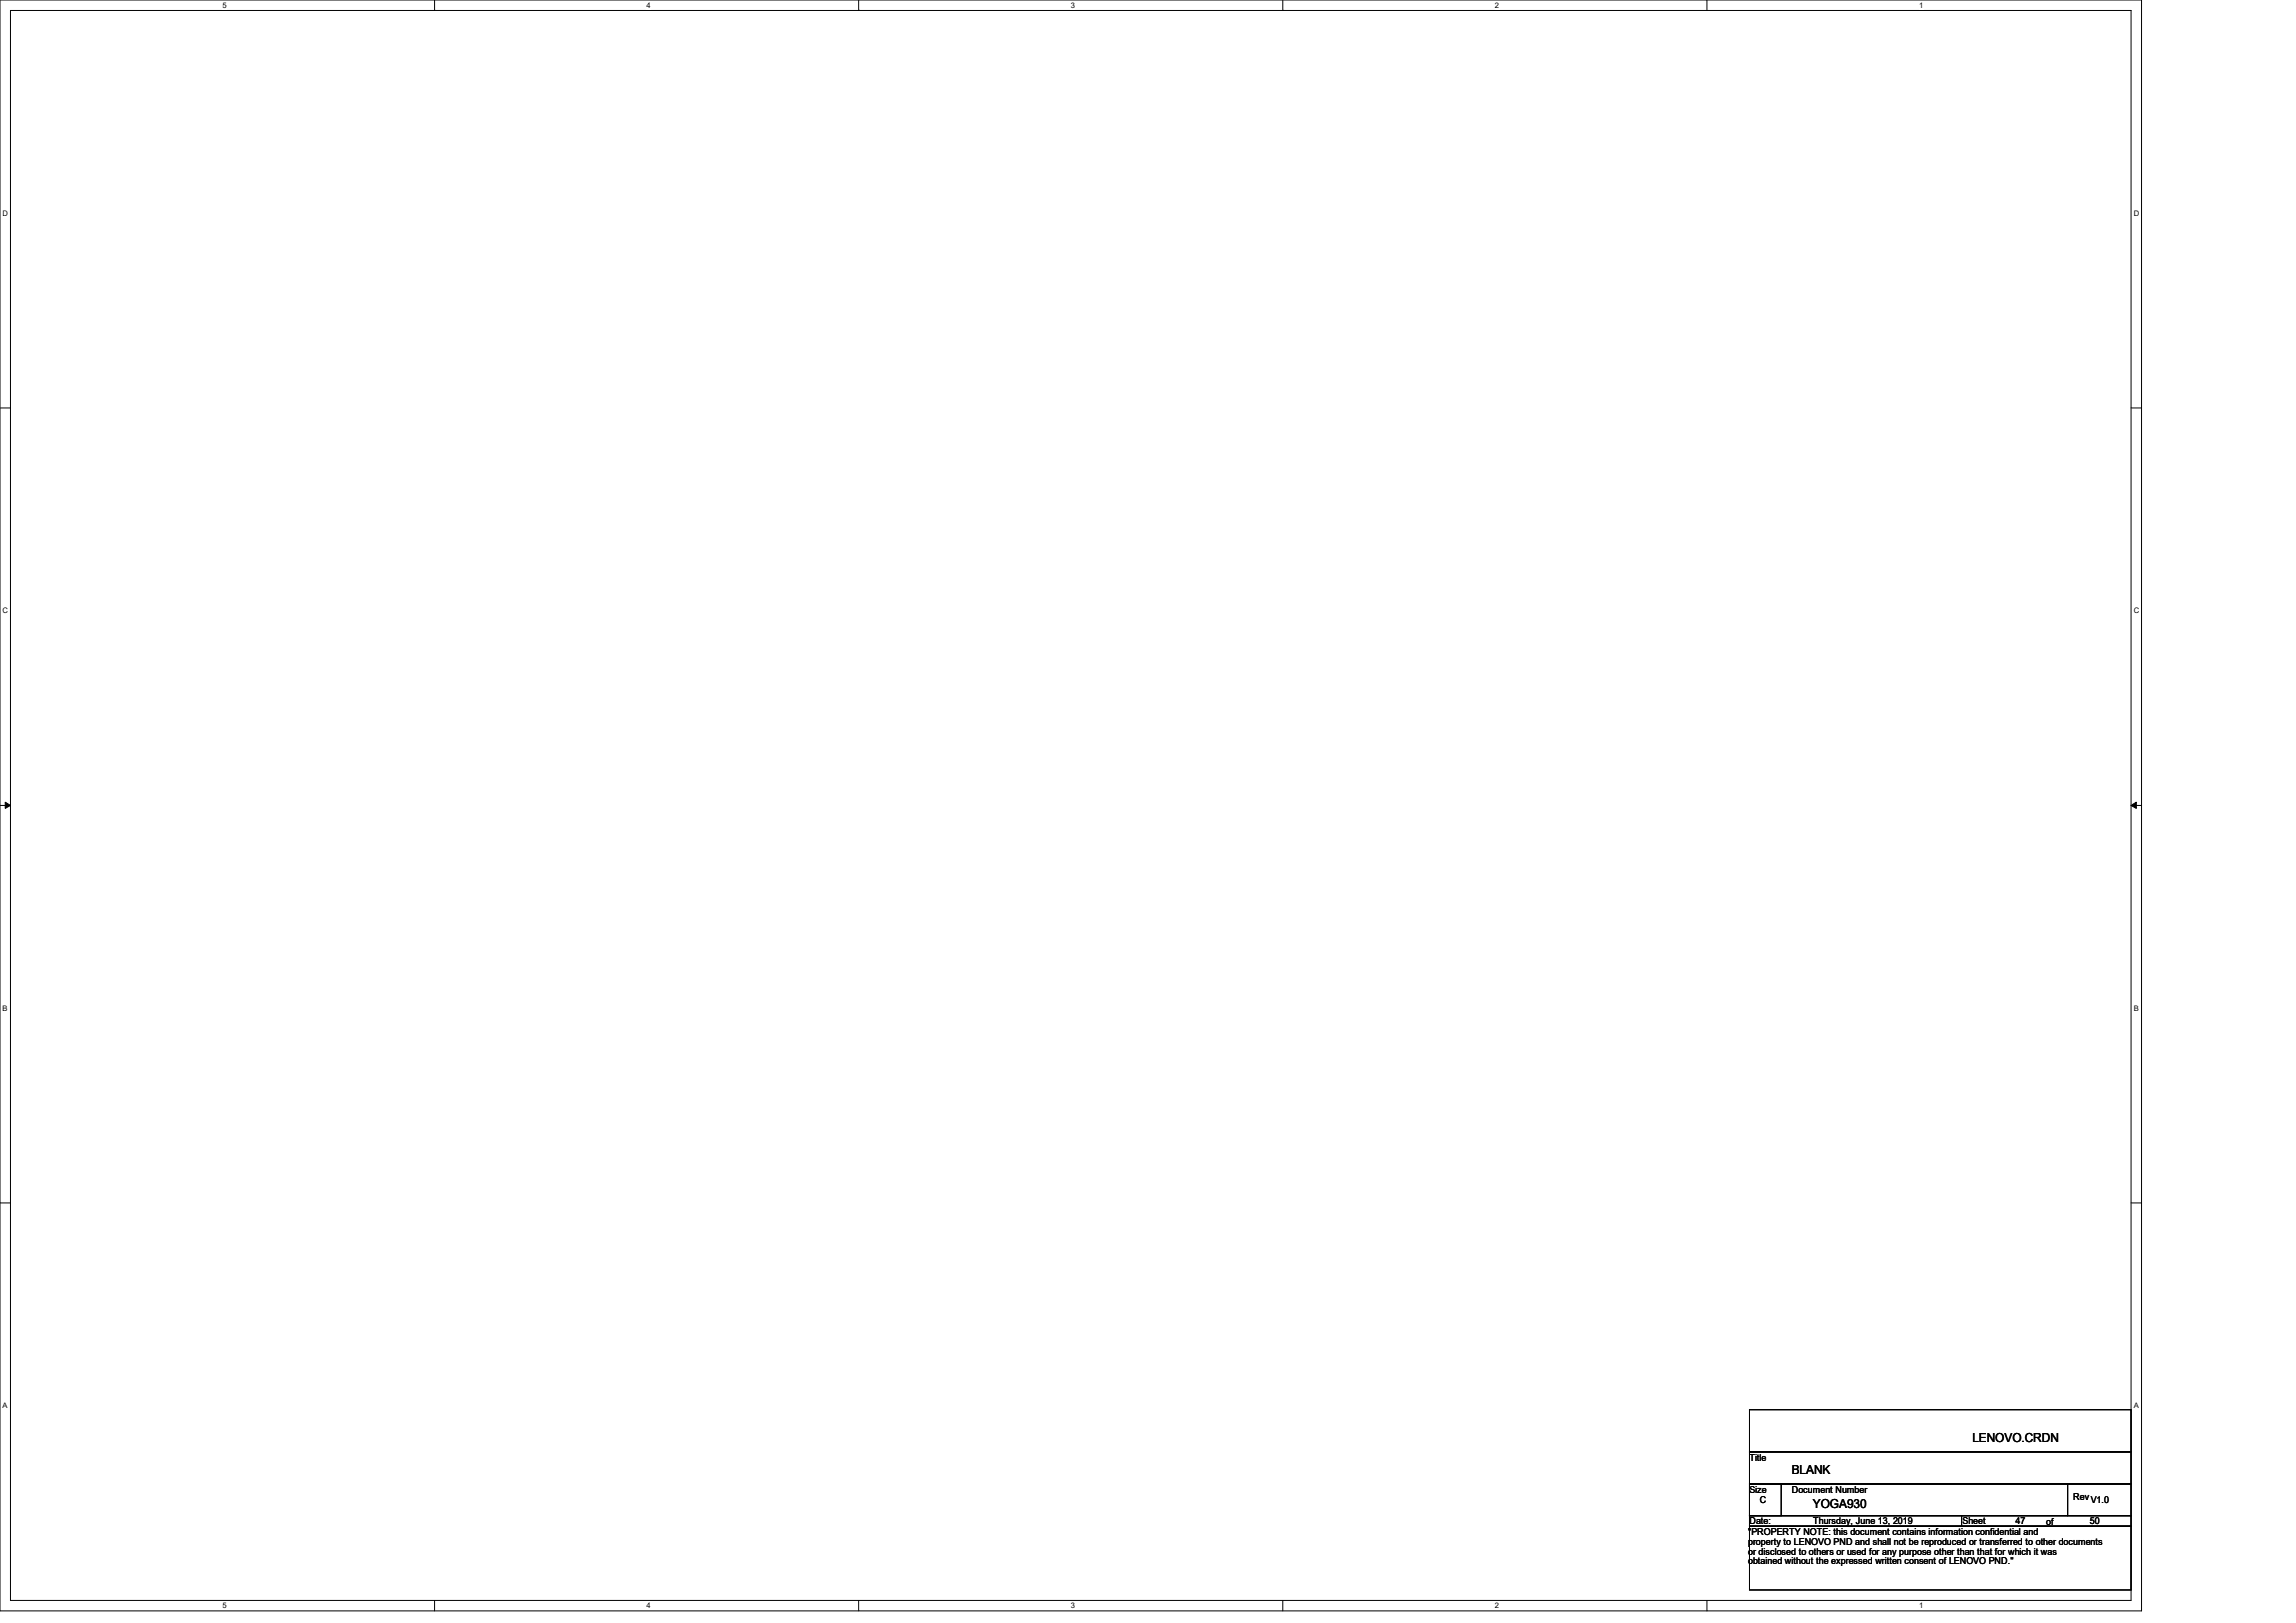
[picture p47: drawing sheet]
<svg xmlns="http://www.w3.org/2000/svg" width="297mm" height="210mm" viewBox="0 0 297 210" stroke-linecap="round" stroke-linejoin="round" font-family="sans-serif">
<defs><g id="words">
<g font-size="1.6">
<text x="231.8" y="190.7">BLANK</text>
<text x="255.1" y="186.6">LENOVO.CRDN</text>
<text x="234.5" y="195.1">YOGA930</text>
</g>
<g font-size="1.2">
<text x="226.3" y="189">Title</text>
<text x="226.3" y="193.2">Size</text>
<text x="226.3" y="197.3">Date:</text>
<text x="227.7" y="194.5">C</text>
<text x="231.8" y="193.2">Document Number</text>
<text x="234.6" y="197.3">Thursday, June 13, 2019</text>
<text x="253.9" y="197.3">Sheet</text>
<text x="260.7" y="197.3">47</text>
<text x="264.7" y="197.3">of</text>
<text x="268.2" y="194.1">Rev</text>
<text x="270.4" y="197.3">50</text>
<text x="270.5" y="194.5">V1.0</text>
<text x="226.1" y="198.6">&quot;PROPERTY NOTE: this document contains information confidential and</text>
<text x="226.1" y="199.9">property to LENOVO PND and shall not be reproduced or transferred to other documents</text>
<text x="226.1" y="201.2">or disclosed to others or used for any purpose other than that for which it was</text>
<text x="226.1" y="202.4">obtained without the expressed written consent of LENOVO PND.&quot;</text>
</g>
<g font-size="1">
<text x="28.8" y="1">5</text>
<text x="83.7" y="1">4</text>
<text x="138.5" y="1">3</text>
<text x="193.4" y="1">2</text>
<text x="248.2" y="1">1</text>
<text x=".3" y="27.9">D</text>
<text x="276" y="27.9">D</text>
<text x=".3" y="79.4">C</text>
<text x="276" y="79.4">C</text>
<text x=".3" y="130.8">B</text>
<text x="276" y="130.8">B</text>
<text x=".3" y="182.2">A</text>
<text x="276" y="182.2">A</text>
<text x="28.8" y="208.1">5</text>
<text x="83.7" y="208.1">4</text>
<text x="138.5" y="208.1">3</text>
<text x="193.4" y="208.1">2</text>
<text x="248.2" y="208.1">1</text>
</g>
</g></defs>
<path d="M0 0h277v208.4h-277zM1.4 1.4h274.3v205.7h-274.3z" fill="none" stroke="#000" stroke-width=".13"/>
<g fill="#fff">
<path d="M28.8 .1h.5v1.1h-.5z"/>
<path d="M28.8 207.2h.5v1.1h-.5z"/>
</g>
<path d="M56.2 0v1.4M56.2 207.1v1.3" fill="none" stroke="#000" stroke-width=".13"/>
<g fill="#fff">
<path d="M83.7 .1h.5v1.1h-.5z"/>
<path d="M83.7 207.2h.5v1.1h-.5z"/>
</g>
<path d="M111.1 0v1.4M111.1 207.1v1.3" fill="none" stroke="#000" stroke-width=".13"/>
<g fill="#fff">
<path d="M138.5 .1h.6v1.1h-.6z"/>
<path d="M138.5 207.2h.6v1.1h-.6z"/>
</g>
<path d="M165.9 0v1.4M165.9 207.1v1.3" fill="none" stroke="#000" stroke-width=".13"/>
<g fill="#fff">
<path d="M193.4 .1h.5v1.1h-.5z"/>
<path d="M193.4 207.2h.5v1.1h-.5z"/>
</g>
<path d="M220.8 0v1.4M220.8 207.1v1.3" fill="none" stroke="#000" stroke-width=".13"/>
<g fill="#fff">
<path d="M248.2 .1h.6v1.1h-.6z"/>
<path d="M248.2 207.2h.6v1.1h-.6z"/>
<path d="M.3 27.1h.8v1.1h-.8z"/>
<path d="M276 27.1h.7v1.1h-.7z"/>
<path d="M.3 78.5h.8v1.1h-.8z"/>
<path d="M276 78.5h.7v1.1h-.7z"/>
</g>
<path d="M0 52.8h1.4M275.7 52.8h1.3" fill="none" stroke="#000" stroke-width=".13"/>
<g fill="#fff">
<path d="M.3 129.9h.7v1.1h-.7z"/>
<path d="M276 129.9h.6v1.1h-.6z"/>
</g>
<path d="M0 104.2h1.4M275.7 104.2h1.3" fill="none" stroke="#000" stroke-width=".13"/>
<path d="M.7 103.8l.7 .4-.7 .4zM275.7 104.2l.7-.4v.8z" fill="#000" stroke="#000" stroke-width=".13"/>
<g fill="#fff">
<path d="M.3 181.4h.7v1.1h-.7z"/>
<path d="M276 181.4h.6v1.1h-.6z"/>
</g>
<path d="M0 155.7h1.4M275.7 155.7h1.3M226.3 196.1h27.4v1.4h-27.4zM226.3 192h41.2v4.1h-41.2zM226.3 192h4.1v4.1h-4.1zM226.3 182.4h49.4v5.5h-49.4zM226.3 187.9h49.4v4.1h-49.4zM226.3 197.5h49.4v8.2h-49.4zM253.7 196.1h22v1.4h-22zM267.5 192h8.2v4.1h-8.2z" fill="none" stroke="#000" stroke-width=".13"/>
<use href="#words"/>
</svg>
